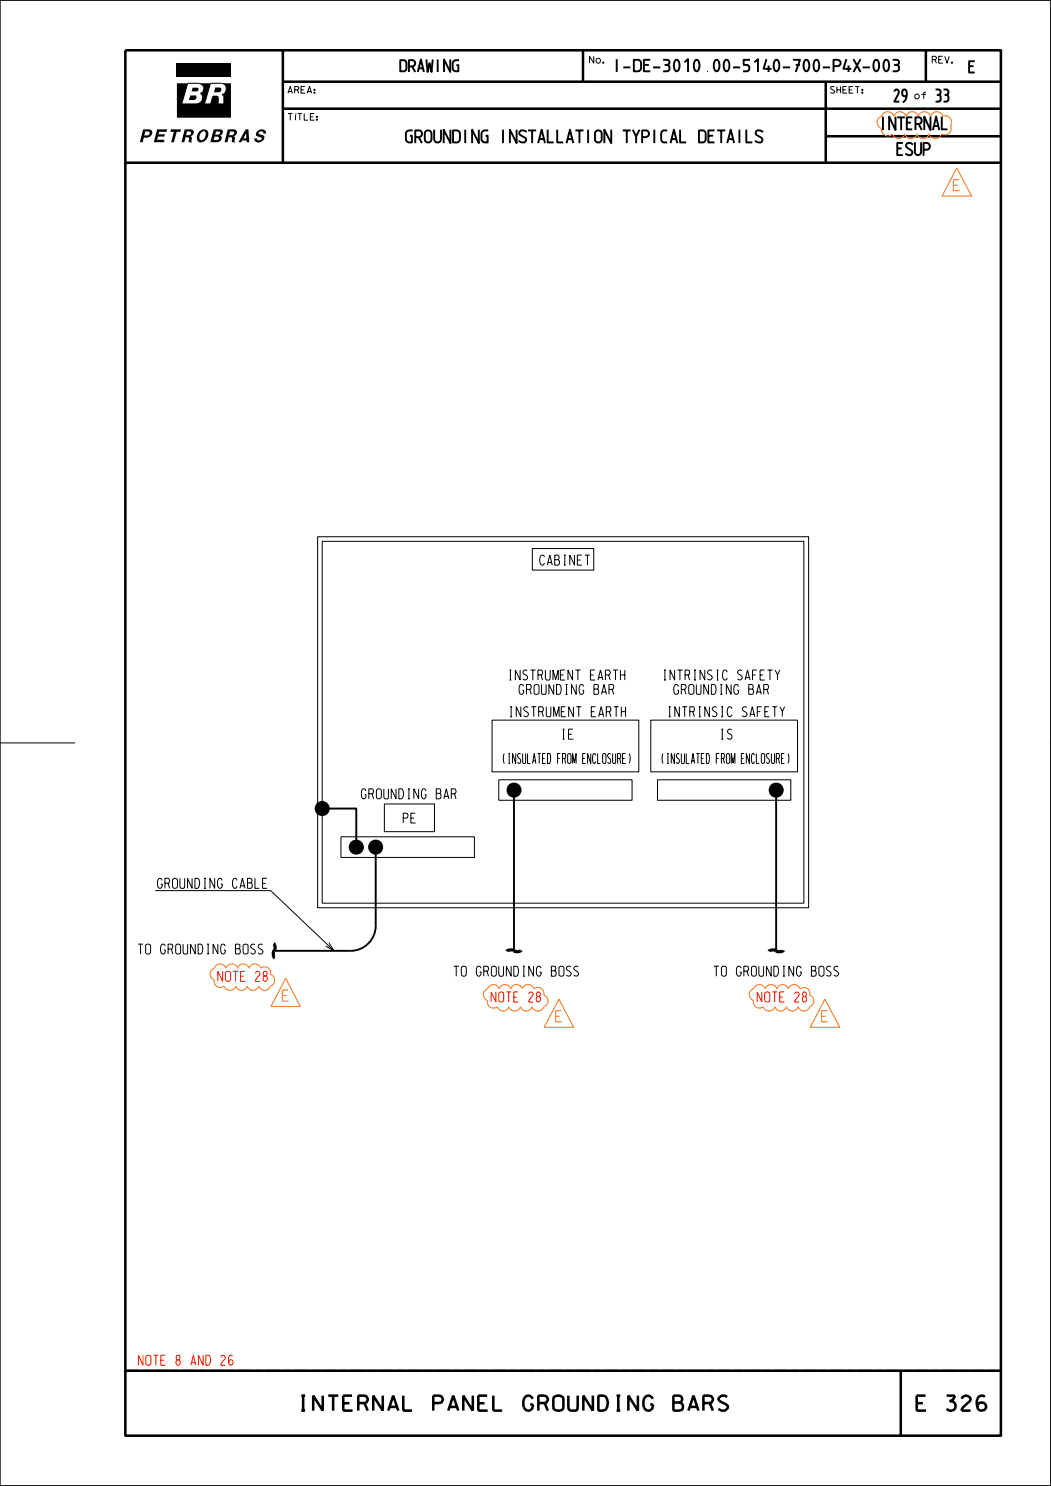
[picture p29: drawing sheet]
<svg xmlns="http://www.w3.org/2000/svg" width="210mm" height="297mm" viewBox="0 0 210 297" stroke-linecap="round" stroke-linejoin="round" font-family="sans-serif">
<defs><g id="words">
<g font-size="3">
<text x="59.6" y="281.9">INTERNAL PANEL GROUNDING BARS</text>
<text x="183.2" y="281.9">E 326</text>
</g>
<g font-size="2.7">
<text x="178.6" y="20.4">29</text>
<text x="186.9" y="20.4">33</text>
<text x="81" y="28.6">GROUNDING INSTALLATION TYPICAL DETAILS</text>
<text x="175.8" y="26">INTERNAL</text>
<text x="179.2" y="31.1">ESUP</text>
</g>
<text font-size="2.6" x="122.5" y="14.4">I-DE-3010.00-5140-700-P4X-003</text>
<g font-size="2.5">
<text x="79.8" y="14.4">DRAWING</text>
<text x="193.5" y="14.6">E</text>
</g>
<g font-size="2.2" fill="#ff7f00">
<text x="190.5" y="38.1">E</text>
<text x="56.4" y="200.1">E</text>
<text x="111" y="204.2">E</text>
<text x="164.2" y="204.2">E</text>
</g>
<g font-size="2">
<text x="107.9" y="112.9">CABINET</text>
<text x="101.5" y="135.9">INSTRUMENT EARTH</text>
<text x="132.4" y="135.9">INTRINSIC SAFETY</text>
<text x="101.6" y="143.3">INSTRUMENT EARTH</text>
<text x="103.7" y="138.8">GROUNDING BAR</text>
<text x="133.3" y="143.3">INTRINSIC SAFETY</text>
<text x="134.6" y="138.8">GROUNDING BAR</text>
<text x="112.1" y="147.7">IE</text>
<text x="143.8" y="147.7">IS</text>
<text x="100.4" y="152.6">(INSULATED FROM ENCLOSURE)</text>
<text x="132.1" y="152.6">(INSULATED FROM ENCLOSURE)</text>
<text x="72.2" y="159.7">GROUNDING BAR</text>
<text x="80.6" y="164.5">PE</text>
<text x="31.5" y="177.5">GROUNDING CABLE</text>
<text x="27.6" y="190.7">TO GROUNDING BOSS</text>
<text x="90.7" y="195.1">TO GROUNDING BOSS</text>
<text x="142.6" y="195.1">TO GROUNDING BOSS</text>
</g>
<g font-size="2" fill="#f00">
<text x="43.6" y="196.1">NOTE 28</text>
<text x="98.1" y="200.3">NOTE 28</text>
<text x="151.3" y="200.3">NOTE 28</text>
<text x="27.6" y="272.9">NOTE 8 AND 26</text>
</g>
<g font-size="1.3">
<text x="117.8" y="12.6">No.</text>
<text x="186.3" y="12.6">REV.</text>
<text x="57.5" y="18.6">AREA:</text>
<text x="165.9" y="18.6">SHEET:</text>
<text x="182.8" y="19.8">of</text>
<text x="57.5" y="24">TÍTLE:</text>
</g>
</g></defs>
<path d="M25 10.1h175v276.8h-175zM56.5 16.3h143.5M56.5 10.1v22.4M116.5 10.1v6.2M165 16.3v16.2M185 10.1v6.2M25 32.5h175M56.5 21.7h143.5M165 27.2h35M25 274h175M180 274v12.9" fill="none" stroke="#000" stroke-width=".51"/>
<g fill="none" stroke="#000" stroke-width=".2">
<path d="M0 0h210v296.9M0 0h210v296.9h-210zM39.6 16.6a1.04 1.04 0 0 1 1.1 .9 1.04 1.04 0 0 1-.7 1.2 1.2 1.2 0 0 1 .4 1.3 1.2 1.2 0 0 1-1.2 .8M39.6 16.6h-2.1l-1.2 4.2h2.9M39.6 16.6h.1M43.4 19.2l.2 .3M43.4 19.2h.1M43.6 19.5h.1M44.3 16.6h.1M44.3 16.6a1.19 1.19 0 0 1 .9 1.2 1.19 1.19 0 0 1-.9 1.1l.4 .4M44.3 16.6h-2.2l-1.2 4.2h1.2l.4-1.6h.9M44.7 19.3h.1"/>
<path d="M44.7 19.3v1.5h-1.1v-1.3M39.2 20.8h.1M63.5 107.3h98.1v74.1h-98.1zM64.4 108.2h96.2v72.3h-96.2zM106.4 109.6h12.2v4.3h-12.2zM0 148.5h15M98.3 143.9h29.3v10.4h-29.3zM99.7 155.9h26.6v4h-26.6zM130 143.9h29.3v10.4h-29.3zM131.4 155.9h26.6v4h-26.6zM209.9 148.5h.1M31 178h23.1l12.6 12"/>
<path d="M68.1 167.2h26.7v4.2h-26.7zM76.8 160.7h10v5.5h-10zM65.7 188.4l1 1.6-1.6-.9"/>
</g>
<g fill="#000">
<path d="M35.3 12.7h10.8v2.6h-10.8z"/>
<path d="M38 19.1l1.1-.1a.53 .53 0 0 1 .1 .6 .53 .53 0 0 1-.5 .4h-1z" fill-rule="evenodd"/>
<path d="M38.5 17.5h.9a.39 .39 0 0 1 .3 .4 .39 .39 0 0 1-.3 .4h-1.1z" fill-rule="evenodd"/>
<path d="M43 17.5h1a.53 .53 0 0 1 .2 .6 .53 .53 0 0 1-.5 .3h-.9z" fill-rule="evenodd"/>
<path d="M28.6 25.9l.4 .4-.5 2.1h-.6z" fill-rule="evenodd"/>
<path d="M28.6 25.9h1.2a.77 .77 0 0 1 .7 .7 .77 .77 0 0 1-.7 .8l-1.1 .1 .2-.4h.5a.43 .43 0 0 0 .5-.3 .43 .43 0 0 0-.2-.5h-.7z" fill-rule="evenodd"/>
<path d="M31.4 25.9h2l-.1 .4h-1.5l-.1 .5h1.2l-.1 .5h-1.2l-.2 .6h1.4v.5h-2.1z" fill-rule="evenodd"/>
<path d="M34.1 25.9h2.1l-.1 .4h-.8l-.6 2.1h-.5l.5-2.1h-.7z" fill-rule="evenodd"/>
<path d="M35.3 16.6h2.2l-1.2 4.2h2.9a1.2 1.2 0 0 0 1.2-.8 1.2 1.2 0 0 0-.4-1.3 1.04 1.04 0 0 0 .7-1.2 1.04 1.04 0 0 0-1.1-.9h2.5l-1.2 4.2h1.2l.4-1.6 1 .1 .1 1.5h1.1v-1.5l-.4-.4a1.19 1.19 0 0 0 .9-1.1 1.19 1.19 0 0 0-.9-1.2h1.8v6.9h-10.8z" fill-rule="evenodd"/>
<path d="M36.9 25.9l.5 .4-.6 2.1h-.5z" fill-rule="evenodd"/>
<path d="M36.9 25.9h1.2a.65 .65 0 0 1 .7 .5 .65 .65 0 0 1-.5 .7l-.2 .1a1.15 1.15 0 0 1 .1 1.2h-.5v-.1a.6 .6 0 0 0-.2-.9h-.5l.2-.4h.5a.39 .39 0 0 0 .5-.2 .39 .39 0 0 0-.3-.5h-.5z" fill-rule="evenodd"/>
<path d="M38.2 28.4l.1 .1z" fill-rule="evenodd"/>
<path d="M39.9 26.2l.9-.3v.4a.85 .85 0 0 0-1 .9v.4l.4 .4 .1 .5a.96 .96 0 0 1-1-.6 .96 .96 0 0 1 .1-1z" fill-rule="evenodd"/>
<path d="M40.8 25.9a1.02 1.02 0 0 1 .9 .6 1.02 1.02 0 0 1-.3 1.1l-.6 .6-.5 .3-.1-.5a1.09 1.09 0 0 0 .6-1.8z" fill-rule="evenodd"/>
<path d="M42.7 25.9l.5 .4-.5 1.7-.7 .4z" fill-rule="evenodd"/>
<path d="M42.7 25.9h1.3a.62 .62 0 0 1 .6 .6 .62 .62 0 0 1-.6 .6 .78 .78 0 0 1 .2 .9 .78 .78 0 0 1-.8 .4h-1.4l.7-.4h.7a.33 .33 0 0 0 .4-.3 .33 .33 0 0 0-.3-.4h-.6l.1-.4h.6a.33 .33 0 0 0 .4-.2 .33 .33 0 0 0-.3-.4h-.5z" fill-rule="evenodd"/>
<path d="M45.5 25.9l.5 .4-.6 2.1h-.5z" fill-rule="evenodd"/>
<path d="M45.5 25.9h1.2a.69 .69 0 0 1 .7 .7 .69 .69 0 0 1-.7 .6l.3 .4-.2 .8h-.5v-.1a.62 .62 0 0 0-.2-.9h-.4l.1-.4h.5a.39 .39 0 0 0 .5-.2 .39 .39 0 0 0-.3-.5h-.5z" fill-rule="evenodd"/>
<path d="M46.8 28.4l.1 .1z" fill-rule="evenodd"/>
<path d="M49.1 25.9l.1 .8-1 1.7h-.5z" fill-rule="evenodd"/>
<path d="M49.1 25.9h.5l.2 2.5h-.5l-.1-.3h-.8l.2-.4h.6z" fill-rule="evenodd"/>
<path d="M51.5 26.2a.89 .89 0 0 1 1-.4 .89 .89 0 0 1 .6 .9h-.5a.44 .44 0 0 0-.5-.5 .44 .44 0 0 0-.3 .6h.1a.79 .79 0 0 1 .9 .7 .79 .79 0 0 1-.8 .9 .77 .77 0 0 1-.8 0 .77 .77 0 0 1-.4-.8l.5 .1a.47 .47 0 0 0 .5 .3 .47 .47 0 0 0 .5-.4l-.4-.2a.66 .66 0 0 1-.8-.4 .66 .66 0 0 1 .4-.8z" fill-rule="evenodd"/>
<path d="M51.7 28.4l.1 .1z" fill-rule="evenodd"/>
<circle cx="102.7" cy="157.9" r="1.51"/>
<circle cx="155.1" cy="157.9" r="1.51"/>
<circle cx="64.4" cy="161.6" r="1.51"/>
<circle cx="71.2" cy="169.3" r="1.51"/>
<circle cx="75.1" cy="169.3" r="1.5"/>
</g>
<path d="M102.7 157.9v32.1M155.1 157.9v32.1M64.4 161.6h6.8v7.7M75.1 169.3v15.7a5.1 5.1 0 0 1-5 5h-15.3" fill="none" stroke="#000" stroke-width=".38"/>
<path d="M54.7 188.6l.3 .7a.72 .72 0 0 1-.3 .8v1l.2 .3M104.1 189.9l-.7 .3-.6-.1a1.1 1.1 0 0 0-1.5 0M156.5 189.9l-.7 .3a.7 .7 0 0 1-.8-.3h-.7l-.6 .2" fill="none" stroke="#000" stroke-width=".63" stroke-linecap="butt"/>
<path d="M25 274h175" fill="none" stroke="#000" stroke-width=".38" stroke-dasharray="2.8 .7 1.4 .7" stroke-linecap="butt"/>
<path d="M176.1 23.2a1.29 1.29 0 0 1 1.3-.9 1.29 1.29 0 0 1 1.2 .9 1.27 1.27 0 0 1 1.2-.9 1.27 1.27 0 0 1 1.2 .9 1.27 1.27 0 0 1 1.3-.9 1.27 1.27 0 0 1 1.2 .9 1.29 1.29 0 0 1 1.2-.9 1.29 1.29 0 0 1 1.2 .9 1.27 1.27 0 0 1 1.3-.9 1.27 1.27 0 0 1 1.2 .9 1.29 1.29 0 0 1 1.5 .4 1.29 1.29 0 0 1 0 1.5M176.1 25.7a1.29 1.29 0 0 0 .7 1.3 1.29 1.29 0 0 0 1.5-.2 1.29 1.29 0 0 0 1.3 .9 1.29 1.29 0 0 0 1.2-.9 1.27 1.27 0 0 0 1.2 .9 1.27 1.27 0 0 0 1.2-.9 1.27 1.27 0 0 0 1.2 .9 1.27 1.27 0 0 0 1.3-.9 1.29 1.29 0 0 0 1.2 .9 1.29 1.29 0 0 0 1.2-.9M191.2 33.6l2.9 5.6h-5.9zM43.3 192.9a1.22 1.22 0 0 1 1.9 .6 1.22 1.22 0 0 1 1.1-.9 1.22 1.22 0 0 1 1.2 .9 1.2 1.2 0 0 1 1.1-.9 1.2 1.2 0 0 1 1.2 .9 1.22 1.22 0 0 1 1.1-.9 1.22 1.22 0 0 1 1.2 .9 1.22 1.22 0 0 1 1.4-.1 1.22 1.22 0 0 1 .5 1.4 1.22 1.22 0 0 1 .9 1.1 1.22 1.22 0 0 1-.9 1.2 1.22 1.22 0 0 1-1.1 .8 1.22 1.22 0 0 1-1.2-.8 1.2 1.2 0 0 1-1.1 .8 1.2 1.2 0 0 1-1.2-.8 1.22 1.22 0 0 1-1.1 .8 1.22 1.22 0 0 1-1.2-.8 1.22 1.22 0 0 1-1.2 .8 1.22 1.22 0 0 1-1.1-.8 1.22 1.22 0 0 1-1.5 .1 1.22 1.22 0 0 1-.5-1.4 1.22 1.22 0 0 1-.8-1.1 1.22 1.22 0 0 1 .8-1.2zM57.1 195.5l2.9 5.7h-5.8zM97.6 197.3a1.2 1.2 0 0 1 1.2-.5 1.2 1.2 0 0 1 .9 .8 1.22 1.22 0 0 1 1.2-.8 1.22 1.22 0 0 1 1.2 .8 1.22 1.22 0 0 1 1.1-.8 1.22 1.22 0 0 1 1.2 .8 1.2 1.2 0 0 1 1.1-.8 1.2 1.2 0 0 1 1.2 .8 1.24 1.24 0 0 1 1.4-.1 1.24 1.24 0 0 1 .6 1.4 1.22 1.22 0 0 1 .8 1.2 1.22 1.22 0 0 1-.8 1.1 1.22 1.22 0 0 1-1.2 .9 1.22 1.22 0 0 1-1.2-.9 1.22 1.22 0 0 1-1.1 .9 1.22 1.22 0 0 1-1.2-.9 1.2 1.2 0 0 1-1.1 .9 1.2 1.2 0 0 1-1.2-.9 1.22 1.22 0 0 1-1.2 .9 1.22 1.22 0 0 1-1.1-.9 1.22 1.22 0 0 1-1.5 .1 1.22 1.22 0 0 1-.5-1.3 1.22 1.22 0 0 1-.8-1.2 1.22 1.22 0 0 1 .8-1.2zM111.7 199.7l2.9 5.6h-5.9zM151 197a1.22 1.22 0 0 1 1.9 .6 1.22 1.22 0 0 1 1.2-.8 1.22 1.22 0 0 1 1.1 .8 1.2 1.2 0 0 1 1.2-.8 1.2 1.2 0 0 1 1.1 .8 1.22 1.22 0 0 1 1.2-.8 1.22 1.22 0 0 1 1.1 .8 1.22 1.22 0 0 1 1.5-.1 1.22 1.22 0 0 1 .5 1.4 1.22 1.22 0 0 1 .8 1.2 1.22 1.22 0 0 1-.8 1.1 1.22 1.22 0 0 1-1.2 .9 1.22 1.22 0 0 1-1.1-.9 1.2 1.2 0 0 1-1.2 .9 1.2 1.2 0 0 1-1.1-.9 1.22 1.22 0 0 1-1.2 .9 1.22 1.22 0 0 1-1.2-.9 1.22 1.22 0 0 1-1.1 .9 1.22 1.22 0 0 1-1.2-.9 1.22 1.22 0 0 1-1.4 .1 1.22 1.22 0 0 1-.5-1.3 1.22 1.22 0 0 1-.9-1.2 1.22 1.22 0 0 1 .9-1.2zM164.8 199.7l3 5.6h-5.9z" fill="none" stroke="#ff7f00" stroke-width=".2"/>
<use href="#words"/>
</svg>
